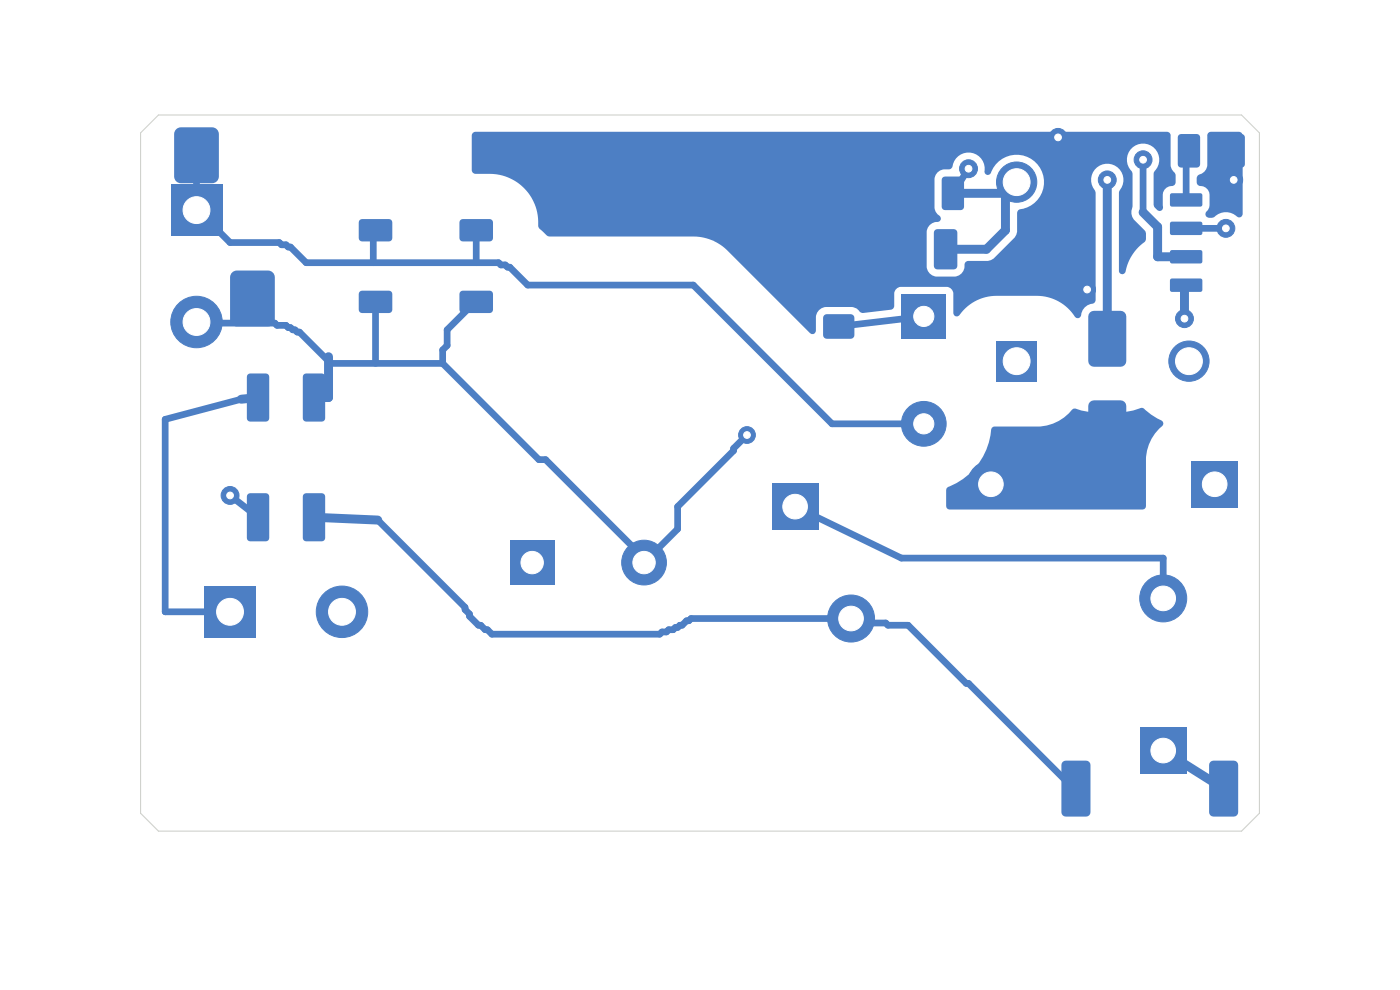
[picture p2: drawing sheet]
<svg xmlns="http://www.w3.org/2000/svg" width="297mm" height="210mm" viewBox="0 0 297 210" stroke-linecap="round" stroke-linejoin="round" font-family="sans-serif">
<path d="M43.3 124.3h11v10.9h-11z" fill="#4d7fc4"/>
<circle cx="72.6" cy="129.8" r="5.5" fill="#4d7fc4" stroke="#4d7fc4" stroke-width=".21"/>
<path d="M108.1 114.6h9.5v9.5h-9.5z" fill="#4d7fc4"/>
<circle cx="136.6" cy="119.3" r="4.7" fill="#4d7fc4" stroke="#4d7fc4" stroke-width=".21"/>
<path d="M252.7 97.7h10v10h-10z" fill="#4d7fc4"/>
<circle cx="210.2" cy="102.7" r="5" fill="#4d7fc4" stroke="#4d7fc4" stroke-width=".21"/>
<path d="M163.7 102.5h10v10h-10z" fill="#4d7fc4"/>
<circle cx="180.5" cy="131.2" r="5" fill="#4d7fc4" stroke="#4d7fc4" stroke-width=".21"/>
<path d="M211.4 72.3h8.5v8.6h-8.5z" fill="#4d7fc4"/>
<g fill="#4d7fc4" stroke="#4d7fc4" stroke-width=".21">
<circle cx="252.2" cy="76.6" r="4.3"/>
<circle cx="215.7" cy="38.6" r="4.3"/>
</g>
<path d="M191.2 62.4h9.5v9.5h-9.5z" fill="#4d7fc4"/>
<circle cx="196" cy="89.9" r="4.7" fill="#4d7fc4" stroke="#4d7fc4" stroke-width=".21"/>
<path d="M241.8 154.2h10v10h-10z" fill="#4d7fc4"/>
<circle cx="246.8" cy="126.9" r="5" fill="#4d7fc4" stroke="#4d7fc4" stroke-width=".21"/>
<path d="M36.2 39.1h10.9v10.9h-10.9z" fill="#4d7fc4"/>
<circle cx="41.7" cy="68.3" r="5.5" fill="#4d7fc4" stroke="#4d7fc4" stroke-width=".21"/>
<g fill="#4d7fc4">
<path d="M174.8 66.9l.6-.3h5.1a.78 .78 0 0 1 .8 .8v3.7a.78 .78 0 0 1-.8 .8h-5.1a.78 .78 0 0 1-.8-.8v-3.7z"/>
<path d="M174.8 56l.6-.3h5.1a.78 .78 0 0 1 .8 .8v3.7a.78 .78 0 0 1-.8 .7h-5.1a.78 .78 0 0 1-.8-.7v-3.7z"/>
<path d="M76.3 46.7l.5-.2h5.7a.71 .71 0 0 1 .7 .7v3.3a.71 .71 0 0 1-.7 .7h-5.7a.71 .71 0 0 1-.7-.7v-3.3z"/>
<path d="M76.3 61.9l.5-.2h5.7a.71 .71 0 0 1 .7 .7v3.3a.71 .71 0 0 1-.7 .7h-5.7a.71 .71 0 0 1-.7-.7v-3.3z"/>
<path d="M52.6 79.4l.5-.2h3.3a.71 .71 0 0 1 .7 .7v8.8a.71 .71 0 0 1-.7 .7h-3.3a.71 .71 0 0 1-.7-.7v-8.8z"/>
<path d="M52.6 104.8l.5-.2h3.3a.71 .71 0 0 1 .7 .7v8.8a.71 .71 0 0 1-.7 .7h-3.3a.71 .71 0 0 1-.7-.7v-8.8z"/>
<path d="M64.4 79.4l.5-.2h3.4a.71 .71 0 0 1 .7 .7v8.8a.71 .71 0 0 1-.7 .7h-3.4a.71 .71 0 0 1-.7-.7v-8.8z"/>
<path d="M64.4 104.8l.5-.2h3.4a.71 .71 0 0 1 .7 .7v8.8a.71 .71 0 0 1-.7 .7h-3.4a.71 .71 0 0 1-.7-.7v-8.8z"/>
<path d="M186.2 48.8l.6-.2h3.4a.75 .75 0 0 1 .8 .8v7a.75 .75 0 0 1-.8 .8h-3.4a.75 .75 0 0 1-.8-.8v-7z"/>
<path d="M198.3 48.8l.6-.2h3.4a.75 .75 0 0 1 .8 .8v7a.75 .75 0 0 1-.8 .8h-3.4a.75 .75 0 0 1-.8-.8v-7z"/>
<path d="M97.7 46.7l.5-.2h5.7a.71 .71 0 0 1 .7 .7v3.3a.71 .71 0 0 1-.7 .7h-5.7a.71 .71 0 0 1-.7-.7v-3.3z"/>
<path d="M97.7 61.9l.5-.2h5.7a.71 .71 0 0 1 .7 .7v3.3a.71 .71 0 0 1-.7 .7h-5.7a.71 .71 0 0 1-.7-.7v-3.3z"/>
<path d="M248.3 41.1l.3-.1h6.2l.3 .4-.1 2.2-.3 .2h-6.2l-.3-.4v-2z"/>
<path d="M248.3 47.1l.3-.1h6.2l.3 .4-.1 2.2-.3 .3-6.2-.1-.3-.4v-2z"/>
<path d="M248.3 53.2l.3-.2 6.2 .1 .3 .4-.1 2.1-.3 .3h-6.2l-.3-.4v-2z"/>
<path d="M248.3 59.2l.3-.1h6.2l.3 .4-.1 2.2-.3 .2h-6.2l-.3-.4v-2z"/>
<path d="M222.4 59.2l.3-.1h6.2l.3 .4v2.2l-.4 .2h-6.2l-.3-.4v-2z"/>
<path d="M222.4 53.2l.3-.2 6.2 .1 .3 .4v2.1l-.4 .3h-6.2l-.3-.4v-2z"/>
<path d="M222.4 47.1l.3-.1h6.2l.3 .4v2.2l-.4 .3-6.2-.1-.3-.4v-2z"/>
<path d="M222.4 41.1l.3-.1h6.2l.3 .4v2.2l-.4 .2h-6.2l-.3-.4v-2z"/>
<path d="M231.2 66.3l.9-.4h5.6a1.21 1.21 0 0 1 1.2 1.2v9.5a1.21 1.21 0 0 1-1.2 1.2h-5.6a1.21 1.21 0 0 1-1.2-1.2v-9.5z"/>
<path d="M231.2 85.3l.9-.4h5.6a1.21 1.21 0 0 1 1.2 1.2v9.5a1.21 1.21 0 0 1-1.2 1.2h-5.6a1.21 1.21 0 0 1-1.2-1.2v-9.5z"/>
<path d="M250.1 28.6l.5-.2h3.3a.71 .71 0 0 1 .7 .7v5.7a.71 .71 0 0 1-.7 .8h-3.3a.71 .71 0 0 1-.7-.8v-5.7z"/>
<path d="M259.6 28.6l.5-.2h3.3a.71 .71 0 0 1 .7 .7v5.7a.71 .71 0 0 1-.7 .8h-3.3a.71 .71 0 0 1-.7-.8v-5.7z"/>
<path d="M256.8 161.6l.6-.2h4.3a.93 .93 0 0 1 1 .9v10a.93 .93 0 0 1-1 .9h-4.3a.93 .93 0 0 1-.9-.9v-10z"/>
<path d="M225.4 161.6l.7-.2h4.3a.93 .93 0 0 1 .9 .9v10a.93 .93 0 0 1-.9 .9h-4.3a.93 .93 0 0 1-.9-.9v-10z"/>
<path d="M184.8 37.7l.5-.3h3.3a.71 .71 0 0 1 .7 .8v5.7a.71 .71 0 0 1-.7 .7h-3.3a.71 .71 0 0 1-.7-.7v-5.7z"/>
<path d="M200 37.7l.5-.3h3.3a.71 .71 0 0 1 .7 .8v5.7a.71 .71 0 0 1-.7 .7h-3.3a.71 .71 0 0 1-.7-.7v-5.7z"/>
<path d="M37.2 27.6l.4-.3 .8-.3h6.6a1.42 1.42 0 0 1 1.4 1.4v9a1.42 1.42 0 0 1-1.4 1.5h-6.6a1.42 1.42 0 0 1-1.5-1.5v-9z"/>
<path d="M49.1 58l.3-.4 .8-.2h6.7a1.42 1.42 0 0 1 1.4 1.4v9a1.42 1.42 0 0 1-1.4 1.5h-6.7a1.42 1.42 0 0 1-1.4-1.5v-9z"/>
</g>
<g fill="#4d7fc4" stroke="#4d7fc4" stroke-width=".21">
<circle cx="251.3" cy="67.6" r="1.9"/>
<circle cx="158.5" cy="92.3" r="1.78"/>
<circle cx="48.8" cy="105.1" r="1.9"/>
<circle cx="234.9" cy="38.2" r="1.9"/>
<circle cx="242.5" cy="33.9" r="1.9"/>
<circle cx="205.5" cy="35.8" r="1.9"/>
<circle cx="260.1" cy="48.4" r="1.9"/>
<circle cx="230.6" cy="61.4" r="1.78"/>
<circle cx="261.7" cy="38.2" r="1.9"/>
<circle cx="224.5" cy="29.1" r="1.9"/>
</g>
<g fill="none" stroke="#4d7fc4" stroke-width="1.9">
<path d="M215.7 38.6l-2.4 2.4M224.5 29.1h-45.1v23.8h9.1v6.9h33.6l8.5 1.6M234.9 38.2v33.7M261.7 32v6.2M202.1 41h11.2M213.3 41v7.8l-4 4.1h-8.7M242.5 45l3.1 3.1v6.4h6M69.7 75.7v8.6h-3.1M251.6 60.5l-.3 .4v6.7M54.7 84.3l-3.5 .4M234.9 90.9l-24.7 11.8M66.6 109.7l13.5 .6"/>
<path d="M246.8 159.2l12.8 8.1"/>
</g>
<g fill="none" stroke="#4d7fc4" stroke-width="1.4">
<path d="M41.7 32.9v11.7M205.5 35.8l-3.4 5.2M242.5 33.9v11.1M252.2 32l-.6 .6v9.8M41.7 44.3l7.1 7.2h10.5l.4 .4h1l.5 .5h.4l3.3 3.3h40.9l.5 .5h.9l.5 .5h.4l3.8 3.8h35.2l29.4 29.4h19.5M79.7 48.8v.3l-.5 .5v6.1M101 48.8v6.9M179.4 52.9l-1.5 5.4M251.6 48.4h8.5M41.7 68.3v-.2l.5 .4h16.1l.5 .5h1.9l.5 .5h.4l.5 .5h.5l.4 .4h.5l6.7 6.7h23.7M79.7 63.8v13.3M93.9 77.1l20.4 20.4h1.4l21.4 21.4"/>
<path d="M101 64v-.2l-6.1 6.2v3.3l-1 .9v2.9M196 67.1l-18.1 2.2M51.2 84.7l-16.2 4.3v40.8h13.8M158.5 92.3l-2.9 2.8v.5l-11.8 11.9v4.7l-7.2 7.1M48.8 105.1l5.9 4.6M80.1 110.3l18.6 18.5v.5l.9 1v.4l1.9 1.9h.5l.9 1h.5l1 .9h35.6l.4-.4h1l.5-.5h.9l.5-.5h.5l.4-.5h.5l1-.9h.4l.5-.5h37l1 1h3.3l.5 .4h4.3l12.3 12.4h.5l21.8 21.8h.5l.5 .5M168.7 107.5l22.5 10.9h55.6v8.5"/>
</g>
<path d="M224.5 29.1v10.9l-2.4 2.4M179.4 41h7.6M222.1 48.4h3.7M222.1 42.4v18.1h3.7M222.1 42.4h3.7M222.1 54.5h3.7" fill="none" stroke="#4d7fc4" stroke-width="2.8"/>
<g fill="#4d7fc4">
<path d="M100.3 28.2l.6-.2h146.9a.79 .79 0 0 1 .5 .9l.1 6.4 .2 .6 .8 1.1v1.7a1.13 1.13 0 0 1-1.4 .8 1.86 1.86 0 0 0-1.3 1.8v2.4a.75 .75 0 0 1-.2 .9 .75 .75 0 0 1-1-.1l-.6-.6-.2-.5 .1-6.8a3.5 3.5 0 0 0 .6-4.7 3.5 3.5 0 0 0-4.7-.9 3.5 3.5 0 0 0-1.2 4.5l.8 1.3-.1 7.3a2.64 2.64 0 0 0 .3 2.5l2.5 2.5 .1 1.6-.1 .5a10.7 10.7 0 0 0-4.3 6.6 .71 .71 0 0 1-.8 .4 .71 .71 0 0 1-.5-.7v-16.6l.2-.5a3.4 3.4 0 0 0-.4-4.8 3.4 3.4 0 0 0-4.8 .2 3.4 3.4 0 0 0-.1 4.7l.1 23.1a.89 .89 0 0 1-1 .9 2.83 2.83 0 0 0-2.1 2.6 .72 .72 0 0 1-1.3 .1 9.6 9.6 0 0 0-8.1-4.4h-8.8a9.8 9.8 0 0 0-7.7 4.2 .72 .72 0 0 1-.8 .1 .72 .72 0 0 1-.4-.7v-4.4a1.54 1.54 0 0 0-1.1-1.1h-10.4a1.45 1.45 0 0 0-1 1.3v2.9l-.2 .4-.5 .2-6.1 .7-.4-.2-.7-.7-.8-.3-6-.1a2.27 2.27 0 0 0-1.9 2.1v3.1a.72 .72 0 0 1-1.3 .4l-17.6-17.6-1.4-1.2-1.4-.8-2.4-.8-1.8-.1h-30.6l-.6-.3-.8-.8h81.4v7.5a2.26 2.26 0 0 0 1.1 1.8l.9 .3 4.2-.1 1.2-.6 .6-1.1a1.14 1.14 0 0 1 .8-1.6h4.2l.6-.1 .6-.3 4.5-4.5 .5-1.2v-4.2l.2-.4 .3-.2a5.8 5.8 0 0 0 3.9-9.4 5.8 5.8 0 0 0-10.1 1.8 .72 .72 0 0 1-.9 .2 .72 .72 0 0 1-.3-.9 3.5 3.5 0 0 0-3.2-3.7 3.5 3.5 0 0 0-3.7 3.1l-.6 .4a2.48 2.48 0 0 0-3.1 2v6.4a2.71 2.71 0 0 0 1.2 1.6 .87 .87 0 0 1-.2 1 .87 .87 0 0 1-.9 .2h-.1a2.3 2.3 0 0 0-1.7 2h-81.4l-.8-.7-.2-.3-.1-2.4-.4-1.7a10.3 10.3 0 0 0-8.4-7l-4.4-.1-.6-.2-.2-.4v-7.5z"/>
<path d="M256.3 28.2l.6-.2h5.9a.81 .81 0 0 1 .8 .8v16.6a.75 .75 0 0 1-.5 .7 .75 .75 0 0 1-.9-.3 3.5 3.5 0 0 0-4.7 .3l-.9 .1a.85 .85 0 0 1-.9-.7 .85 .85 0 0 1 .5-.9 5.3 5.3 0 0 0 .3-3.8 2.15 2.15 0 0 0-2.1-1.4l-.3-.2-.2-.5a1.65 1.65 0 0 1 .2-1.5 2.85 2.85 0 0 0 2-2.1v-6.3z"/>
<path d="M210.4 90.8l.6-.3h9.5a10 10 0 0 0 7.2-3.8h.4a10.4 10.4 0 0 0 3.6 .7h6.4a12.8 12.8 0 0 0 4.2-.9l.3 .1a16.3 16.3 0 0 0 4.1 2.8v.7a9.8 9.8 0 0 0-3.6 7.1v10.2l-.3 .6-.4 .1h-41l-.6-.4-.1-.3v-3.5a.85 .85 0 0 1 .8-.7 14.7 14.7 0 0 0 8.9-12.4z"/>
</g>
<path d="M29.8 28.2l3.8-3.8h229.8l3.8 3.8v144.3l-3.8 3.8h-229.8l-3.8-3.8z" fill="none" stroke="#d0d2cd" stroke-width=".24"/>
<g fill="#fff" stroke="#fff" stroke-width=".21">
<circle cx="251.3" cy="67.6" r=".71"/>
<circle cx="158.5" cy="92.3" r=".71"/>
<circle cx="48.8" cy="105.1" r=".71"/>
<circle cx="234.9" cy="38.2" r=".71"/>
<circle cx="242.5" cy="33.9" r=".71"/>
<circle cx="205.5" cy="35.8" r=".71"/>
<circle cx="260.1" cy="48.4" r=".71"/>
<circle cx="230.6" cy="61.4" r=".71"/>
<circle cx="261.7" cy="38.2" r=".71"/>
<circle cx="224.5" cy="29.1" r=".71"/>
<circle cx="48.8" cy="129.8" r="2.85"/>
<circle cx="72.6" cy="129.8" r="2.85"/>
<circle cx="112.9" cy="119.3" r="2.37"/>
<circle cx="136.6" cy="119.3" r="2.37"/>
<circle cx="257.7" cy="102.7" r="2.61"/>
<circle cx="210.2" cy="102.7" r="2.61"/>
<circle cx="168.7" cy="107.5" r="2.61"/>
<circle cx="180.5" cy="131.2" r="2.61"/>
<circle cx="215.7" cy="76.6" r="2.85"/>
<circle cx="252.2" cy="76.6" r="2.85"/>
<circle cx="215.7" cy="38.6" r="2.85"/>
<circle cx="196" cy="67.1" r="2.14"/>
<circle cx="196" cy="89.9" r="2.14"/>
<circle cx="246.8" cy="159.2" r="2.61"/>
<circle cx="246.8" cy="126.9" r="2.61"/>
<circle cx="41.7" cy="44.6" r="2.85"/>
<circle cx="41.7" cy="68.3" r="2.85"/>
</g>
</svg>
